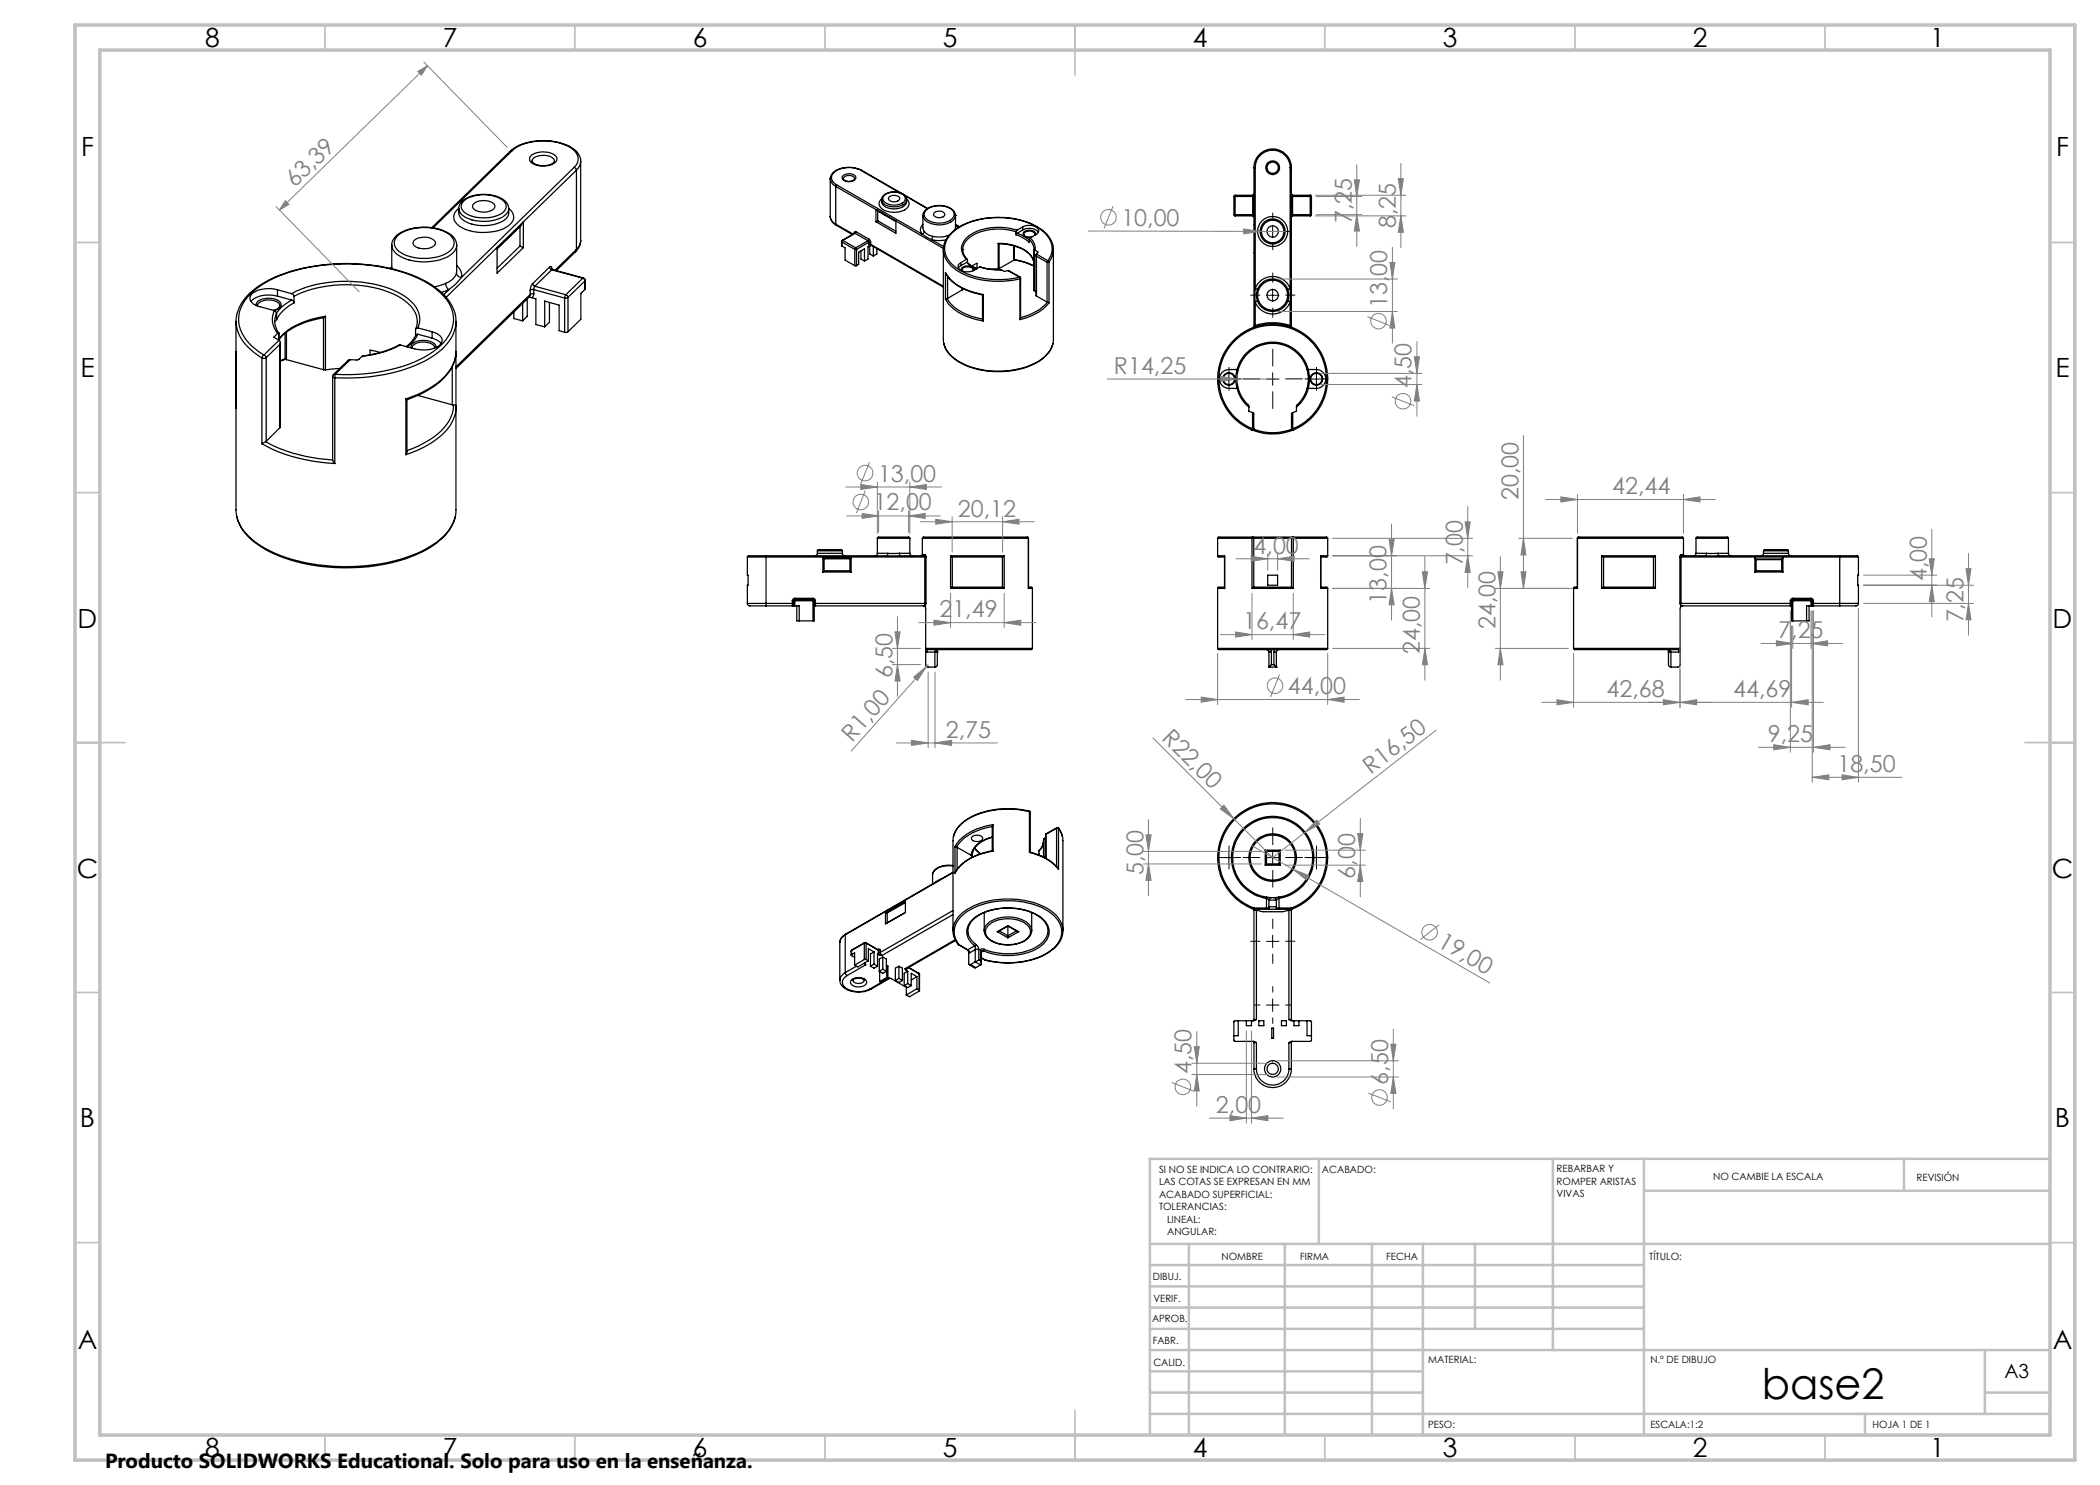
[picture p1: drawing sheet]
<svg xmlns="http://www.w3.org/2000/svg" width="420mm" height="297mm" viewBox="0 0 420 297" stroke-linecap="round" stroke-linejoin="round" font-family="sans-serif">
<defs><g id="words">
<text font-size="8.5" x="352.4" y="279.7">base2</text>
<g font-size="5.3">
<text x="41" y="9.5">8</text>
<text x="88.5" y="9.5">7</text>
<text x="138.5" y="9.5">6</text>
<text x="188.5" y="9.5">5</text>
<text x="238.5" y="9.5">4</text>
<text x="288.5" y="9.5">3</text>
<text x="338.5" y="9.5">2</text>
<text x="386" y="9.5">1</text>
<text x="16.2" y="31.2">F</text>
<text x="411.2" y="31.2">F</text>
<text x="16.1" y="75.5">E</text>
<text x="411.1" y="75.5">E</text>
<text x="15.5" y="125.5">D</text>
<text x="410.5" y="125.5">D</text>
<text x="15.4" y="175.5">C</text>
<text x="410.4" y="175.5">C</text>
<text x="16" y="225.5">B</text>
<text x="411" y="225.5">B</text>
<text x="15.5" y="269.7">A</text>
<text x="410.5" y="269.7">A</text>
<text x="41" y="291.5">8</text>
<text x="88.5" y="291.5">7</text>
<text x="138.5" y="291.5">6</text>
<text x="188.5" y="291.5">5</text>
<text x="238.5" y="291.5">4</text>
<text x="288.5" y="291.5">3</text>
<text x="338.5" y="291.5">2</text>
<text x="386" y="291.5">1</text>
</g>
<g font-size="4.7" fill="#808080">
<text x="58.9" y="37.6" transform="rotate(-44 58.9 37.6)">63,39</text>
<text x="224.3" y="45.2">10,00</text>
<text x="270.4" y="44.7" transform="rotate(-90 270.4 44.7)">7,25</text>
<text x="279.2" y="45.6" transform="rotate(-90 279.2 45.6)">8,25</text>
<text x="277.4" y="61.6" transform="rotate(-90 277.4 61.6)">13,00</text>
<text x="222.8" y="74.8">R14,25</text>
<text x="282.3" y="77.7" transform="rotate(-90 282.3 77.7)">4,50</text>
<text x="175.6" y="96.3">13,00</text>
<text x="303.7" y="100" transform="rotate(-90 303.7 100)">20,00</text>
<text x="322.5" y="98.9">42,44</text>
<text x="174.7" y="102.1">12,00</text>
<text x="191.6" y="103.3">20,12</text>
<text x="250.7" y="110.7">4,00</text>
<text x="292.5" y="113.1" transform="rotate(-90 292.5 113.1)">7,00</text>
<text x="385.4" y="116.2" transform="rotate(-90 385.4 116.2)">4,00</text>
<text x="187.9" y="123.5">21,49</text>
<text x="248.6" y="125.9">16,47</text>
<text x="277.3" y="120.7" transform="rotate(-90 277.3 120.7)">13,00</text>
<text x="299.1" y="125.8" transform="rotate(-90 299.1 125.8)">24,00</text>
<text x="392.7" y="124.5" transform="rotate(-90 392.7 124.5)">7,25</text>
<text x="284" y="130.9" transform="rotate(-90 284 130.9)">24,00</text>
<text x="355.7" y="127.6">7,25</text>
<text x="178.5" y="135.7" transform="rotate(-90 178.5 135.7)">6,50</text>
<text x="257.6" y="138.8">44,00</text>
<text x="321.3" y="139.4">42,68</text>
<text x="346.7" y="139.4">44,69</text>
<text x="170.4" y="148.6" transform="rotate(-48 170.4 148.6)">R1,00</text>
<text x="189.2" y="147.6">2,75</text>
<text x="232.2" y="147.7" transform="rotate(45 232.2 147.7)">R22,00</text>
<text x="353.6" y="148.4">9,25</text>
<text x="274.2" y="154.9" transform="rotate(-38 274.2 154.9)">R16,50</text>
<text x="367.5" y="154.4">18,50</text>
<text x="228.7" y="175" transform="rotate(-90 228.7 175)">5,00</text>
<text x="271.1" y="175.7" transform="rotate(-90 271.1 175.7)">6,00</text>
<text x="287.3" y="189.2" transform="rotate(30 287.3 189.2)">19,00</text>
<text x="238.3" y="214.8" transform="rotate(-90 238.3 214.8)">4,50</text>
<text x="277.6" y="216.9" transform="rotate(-90 277.6 216.9)">6,50</text>
<text x="243.2" y="222.6">2,00</text>
</g>
<text font-size="4.1" x="21" y="293.7">Producto SOLIDWORKS Educational. Solo para uso en la enseñanza.</text>
<text font-size="3.9" x="400.9" y="275.5">A3</text>
<g font-size="2">
<text x="231.8" y="234.6">SI NO SE INDICA LO CONTRARIO:</text>
<text x="231.8" y="237.1">LAS COTAS SE EXPRESAN EN MM</text>
<text x="231.8" y="239.6">ACABADO SUPERFICIAL:</text>
<text x="264.4" y="234.6">ACABADO:</text>
<text x="311.3" y="234.5">REBARBAR Y</text>
<text x="311.3" y="237">ROMPER ARISTAS</text>
<text x="311.3" y="239.5">VIVAS</text>
<text x="342.6" y="236">NO CAMBIE LA ESCALA</text>
<text x="383.3" y="236.2">REVISIÓN</text>
<text x="231.8" y="242.1">TOLERANCIAS:</text>
<text x="233.4" y="244.6">LINEAL:</text>
<text x="233.4" y="247.1">ANGULAR:</text>
<text x="244.3" y="252">NOMBRE</text>
<text x="260" y="251.9">FIRMA</text>
<text x="277.2" y="251.9">FECHA</text>
<text x="329.9" y="251.9">TÍTULO:</text>
<text x="230.6" y="256.1">DIBUJ.</text>
<text x="230.7" y="260.3">VERIF.</text>
<text x="230.4" y="264.4">APROB.</text>
<text x="230.5" y="268.8">FABR.</text>
<text x="230.7" y="273.1">CALID.</text>
<text x="285.6" y="272.5">MATERIAL:</text>
<text x="330.1" y="272.5">N.º DE DIBUJO</text>
<text x="285.6" y="285.5">PESO:</text>
<text x="330.1" y="285.6">ESCALA:1:2</text>
<text x="374.5" y="285.6">HOJA 1 DE 1</text>
</g>
</g></defs>
<g fill="none" stroke="#000" stroke-width=".25">
<path d="M102.1 30.2a11 11 0 0 1 9-1.8 6 6 0 0 1 4.9 3.1l.1 .9a2.69 2.69 0 0 1-.8 1.6M102.1 30.2l-15.7 15.3M102.4 30.1a9.9 9.9 0 0 1 7.6-1.8 7.7 7.7 0 0 1 5.3 2.3 2.08 2.08 0 0 1-.5 2.9M102.4 30.1l-.3 .1M102.4 30.1l-15.8 15.5M106.3 31a4.4 4.4 0 0 1 4.7 .1 .94 .94 0 0 1 .4 1 .94 .94 0 0 1-.8 .7 4.3 4.3 0 0 1-4.6-.5 .93 .93 0 0 1 .3-1.3zM106.7 31.6a3.5 3.5 0 0 1 4 .2l.2 .4a2.74 2.74 0 0 1-2.8 .9 2.1 2.1 0 0 1-1.7-.9zM114.8 33.5l.4 .3 .1 .2M114.8 33.5l-22.5 22M115.3 34l-10.6 10.4M115.3 34v15.9M116.1 32.2v15.9"/>
<path d="M166.1 35.7l.2 .7 .8 .9M167.1 37.3l8.1 4.6M167.1 37.3v7.5M167.3 37l-.2 .3M167.3 37l17.1 9.8M168.7 35.1a1.8 1.8 0 0 1 2.5 .3 1.48 1.48 0 0 1-2.3 .8 .61 .61 0 0 1-.4-.5 .61 .61 0 0 1 .2-.6zM168.8 35.5a1.33 1.33 0 0 1 2.1 .3 1.41 1.41 0 0 1-2.2-.1zM172.3 34.1a5.2 5.2 0 0 0-5.6 .5 1.44 1.44 0 0 0 .6 2.4M172.3 34.1h.1M172.3 34.1l7.7 4.5M172.4 34.1a5.3 5.3 0 0 0-5.9 .5l-.4 1v7.7M172.4 34.1l13.1 7.6"/>
<path d="M176.3 39.8a1.33 1.33 0 0 0-.4 1.3 1.33 1.33 0 0 0 1 1 4.4 4.4 0 0 0 4.7-.7 1.11 1.11 0 0 0-.3-1.6M176.3 39.9a2.07 2.07 0 0 0 2.4 1.5 2.26 2.26 0 0 0 2.6-1.5M176.6 39.2a3.3 3.3 0 0 1 4.6 .2 1.47 1.47 0 0 1-1.1 2.2 3.1 3.1 0 0 1-3.7-1l-.1-.9zM176.8 39.1a3 3 0 0 1 4.2 .3 1.14 1.14 0 0 1-1.1 1.4 2.77 2.77 0 0 1-3.3-.8v-.4zM177.8 39.4a1.43 1.43 0 0 1 2.2 .3 1.3 1.3 0 0 1-2.3 0zM181 39.1l4.5 2.6M246.8 39.3h.2M246.8 39.3v3.6M247 39v.3M247 39l-.2 .3M247 39h3.5M247 39.3h3.5"/>
<path d="M247 39.3v3.6M250.5 39v.3M250.5 39.3h.3M250.5 39.3v3.6M250.8 33.5h.2M250.8 33.5a3.7 3.7 0 0 1 3.7-3.7 3.7 3.7 0 0 1 3.8 3.7M250.8 38.8l-.3 .2M250.8 33.5v31.8M251 33.5a3.5 3.5 0 0 1 3.5-3.5 3.5 3.5 0 0 1 3.5 3.5M251 33.5v24.2M258 33.5h.3M258 33.5v24.2"/>
<path d="M258.3 39.3h.2M258.3 38.8l.2 .2M258.3 33.5v31.8M258.5 39v.3M258.5 39.3v3.6M258.5 39h3.5M258.5 39.3h3.5M262 39.3h.3M262 39v.3M262 39l.3 .3M262 39.3v3.6M262.3 39.3v3.6"/>
<path d="M55.5 58a6 6 0 0 0-5.1 .7 1.33 1.33 0 0 0 .6 2.3l3.9 1.1M55.5 59.2a5.6 5.6 0 0 0-5.3 1.1M55.5 58l2.8 .7M55.5 59.2l2.8 .8M55.5 58v1.2M58.3 58.7a25.2 25.2 0 0 1 16.2-1.9 14.8 14.8 0 0 1 8.3 4.1 4.4 4.4 0 0 1 .8 4.7M58.3 58.7l.4 .3 .1 .3M58.8 59.3a24.4 24.4 0 0 1 20.8-.1 6.5 6.5 0 0 1 3.9 4.9l-.4 1.7M58.8 59.3v1.3M78.4 49v4.8M78.4 53.4l-.4 .3M78.4 53.5l-.3 .2"/>
<path d="M79.6 47.1a9.5 9.5 0 0 1 10.4-.1 2.06 2.06 0 0 1-.6 3.6 10 10 0 0 1-9.5-.3 1.98 1.98 0 0 1-.3-3.2zM82.9 48a3.2 3.2 0 0 1 4.2 .4 1.6 1.6 0 0 1-2 1.3 2.37 2.37 0 0 1-2.5-1zM89.1 56.7a1.71 1.71 0 0 0 .7 1.2M89.1 56.7l-2.2 .7M89.8 57.9l-1.5 .6M89.8 57.9l-1 1M91.3 54.6a3 3 0 0 1-2.2 2.1M91.3 54.6a1.04 1.04 0 0 0 1 .9M91.3 49a3.1 3.1 0 0 0-2.2-2.7 10.4 10.4 0 0 0-9.6 .7l-.4 .3a2.18 2.18 0 0 0-.7 1.8M91.3 49a3.1 3.1 0 0 1-2.3 2.6 10.8 10.8 0 0 1-9.5-.7l-.4-.3a2.25 2.25 0 0 1-.7-1.5M91.3 53.1l.3 .2a2.35 2.35 0 0 1 .7 2.2M91.3 49v5.6"/>
<path d="M91.8 41.7a2.73 2.73 0 0 1 2.2-2.4 7.6 7.6 0 0 1 7.1 1 1.91 1.91 0 0 1 .6 1.4M91.8 41.7a1.97 1.97 0 0 0 0 3.5 9.8 9.8 0 0 0 10-.1 1.96 1.96 0 0 0-.1-3.4M91.8 41.7a2.54 2.54 0 0 0 2 3 8.3 8.3 0 0 0 7.2-.8 2.1 2.1 0 0 0 .7-2.2M91.8 41.7a2.43 2.43 0 0 0 2 2.1 8 8 0 0 0 7.2-.8 1.65 1.65 0 0 0 .7-1.3M92.3 55.5l-1.2 1.4-1.3 1M92.8 40.2a6.9 6.9 0 0 1 7.8-.1 1.46 1.46 0 0 1-.2 2.5 7.4 7.4 0 0 1-7.6-.2 1.38 1.38 0 0 1 0-2.2zM94.8 40.7a3.4 3.4 0 0 1 4 .1 .98 .98 0 0 1-.9 1.5 3.3 3.3 0 0 1-3.3-.7 .69 .69 0 0 1 .2-.9zM99.4 49.5l-10.2 10M99.4 49.5v5.1l5.3-5.1M104 49.2l.7 .3M104 45.3v3.9M104 45.3l-4.6 4.5"/>
<path d="M104 49.2l-4.6 4.5M104.2 45l-.2 .3M104.2 45l-4.8 4.7M104.7 44.4l-.5 .6M104.7 44.4l-5.3 5.1M104.7 44.4v5.1M105.4 59.8v3.4l-.9 1M105.8 59.5h.6M106 58.9l-.1 .5-14.7 14.3M106 58v.9M106 58.9l-14.8 14.5M106.4 59.5l.8 .3v5.1l1.7 .5"/>
<path d="M106.5 56.7l-.3 .6-.2 .7M106.5 56.7l.1 .3 .4 .3M106.8 58.8l-.4 .7M106.8 57.9l-.8 .1M106.8 58.8l-.8 .1M106.8 57.9l6.1 1.7M106.8 57.9v.9M107 57.3l-.2 .6M107 57.3l6.2 1.6M109.9 53.4l.3-.1 .2 .5M109.9 53.4l.1 .4 .3 .2M109.9 53.4l-3.4 3.3"/>
<path d="M110.3 53.8l.2 .1M110.3 54l-3.3 3.3M110.3 54l6.3 1.6M110.5 53.9l-.2 .1M110.5 53.9l6.2 1.7M112.9 59.6v6.9M113.2 58.9l-.3 .7M113.2 58.9l.3 .3 .1 .3M113.6 59.5l-.7 .1M113.6 59.5v6.9M115.1 50.4l-3.8 3.7M115.3 49.9l-.2 .5"/>
<path d="M115.3 49.9l-4.3 4.1M116.1 48.1v.2a2.97 2.97 0 0 1-1 2.1M116.1 48.1v.1a2.69 2.69 0 0 1-.8 1.7M116.6 55.6l.2 .2 .2 .4M116.6 55.6l-3.4 3.3M116.7 55.6l.2 .2 .2 .3M116.7 55.6h-.1M117 57.9l-.8 .8v5.1l-2.6 2.6M117 56.2l-3.4 3.3M117 56.2v1.7M117.1 56.1l-.1 1.8M117.1 56.1l-.1 .1"/>
<path d="M166.1 43.3a2.13 2.13 0 0 0 1.2 1.7M166.1 43.3l.2 .7 .8 .8M167.1 44.8l.2 .2M167.1 44.8l3.5 2M167.3 45l3.2 1.9M168.3 48.3l.1 .9M168.3 48.3l.1 .1M168.4 48.4l2.6 1.5M168.4 49.2l.6 .4v2.4l2 1.1M168.4 48.4v.8M168.5 48.1l-.2 .2M168.5 48.1h.1"/>
<path d="M168.6 48.1l-.2 .3M168.6 48.1l2.5 1.5M170.9 46.6h.1M170.9 46.6v.1M170.9 46.6l.1 .1M170.9 46.6l-2.4 1.5M171 49.9h.3M171 53.1h.3M171 49.9v3.2M171 46.7l2.6 1.5M171 46.7l-2.4 1.4M171.1 49.6l.2 .3"/>
<path d="M171.1 49.6l-.1 .3M171.2 46.4a.21 .21 0 0 0-.3-.1 .21 .21 0 0 0 0 .3M171.2 46.4l-.2 .3M171.2 46.4l2.6 1.4M171.3 49.9v3.2M172.2 50.2v1.6l.7 .4M172.9 52.2v-2.4l-1.2 .6v2.5l-.4 .2M173.6 48.2l.2 .2M173.6 48.2l-2.5 1.4M173.8 47.8l.3 .6M173.8 48.9l.1 .3M173.8 47.8l-.2 .4"/>
<path d="M173.8 48.4h.3M173.8 48.9h.3M173.8 48.4l-2.5 1.5M173.8 48.4v.5M173.9 49.2l-.3 .2v2.4l-.7 .4M174 49.2v1.6l.7 .4M174.1 48.9l.1 .2 14.5 8.3M174.1 48.4v.5M174.1 48.9l14.6 8.4M174.2 49.1l-.3 .1M174.7 49.3v1.9M175.2 41.9l.2 .1"/>
<path d="M175.2 41.9l13.5 7.8M175.2 41.9v2.4M175.4 42l.1 .2M175.4 42l3.8 2.2v2.5l-4-2.4M175.4 49.7v1.1l-.7 .4M175.5 44.2l-.3 .1M175.5 42.2l3.7 2.1M175.5 44.2l3.7 2M175.5 42.2v2M184.4 46.8l1.9 1.1M184.6 43.1v2.5l.3 .7M184.6 44.9a1.38 1.38 0 0 0-.2 1.9"/>
<path d="M184.9 46.3l.6 .5 1 .5M184.9 46.3l-.2 .3-.3 .2M185.2 42.1a4.3 4.3 0 0 1 5.3 0 1.33 1.33 0 0 1-.8 2.1 4.1 4.1 0 0 1-4.6-.7l-.3-.6zM186.3 47.9l1.3 .2 1.6-.1M186.3 47.9l2.4 1.4M186.5 47.3l-.2 .6M186.8 42.6a1.27 1.27 0 0 1 2.1 .4 1.4 1.4 0 0 1-2.2 0zM188.7 49.9v18.1l.1 .7M188.8 49.1a4.3 4.3 0 0 0 1.9 4.4 15.9 15.9 0 0 0 13.3 2.3M189.1 54.5a7.7 7.7 0 0 0 5 3.8l1.8 .6h.8M189.1 59.8a9.2 9.2 0 0 0 6.2 4.1l1.4 .3M189.1 54.5a9.6 9.6 0 0 0 6.9 4.3l.7 .1"/>
<path d="M189.1 54.5v5.3M189.4 59.7a10 10 0 0 0 7.1 4.1M189.4 59.7l-.3 .1M189.5 59.7h-.1M189.5 55.2v4.5M189.9 47a5.5 5.5 0 0 1-3.4 .3M191.1 43.1a2.36 2.36 0 0 0-2.4-1.9 3.9 3.9 0 0 0-4 1.4 1.75 1.75 0 0 0 1.5 2.1 4.1 4.1 0 0 0 4.8-1.2l.1-.4M191.1 43.1h.1M191.1 43.1l-.1 2.9M191.1 45.1h.2M191.1 44.9l.8 .5M191.1 44.9l.2 .2"/>
<path d="M191.3 45.1l.2 .5M191.3 45.1l.5 .3M192.2 52.5a.87 .87 0 0 0-.6 .9 .87 .87 0 0 0 .8 .8 3.1 3.1 0 0 0 2.4-.2l1.2-.6M192.2 53.1l-.5 .5M192.2 52.5v.6M192.3 54.1a.87 .87 0 0 1 1.2-.9 .86 .86 0 0 1 1.2 .9M192.4 54a1.33 1.33 0 0 1 2-.4l.2 .3v.2M192.4 54v.1M192.4 54h.1M192.5 58l-3 1.7M192.5 57.7v.3M192.5 49.9a3 3 0 0 0 1 2"/>
<path d="M192.5 49.9h.1M193.3 52.5h.2M193.3 51.9l.2 .1v.5M193.3 52.5l.8 .7 1.2 .6M193.3 51.9l-1.1 .6M193.3 52.5l-1.1 .6M193.4 52.5l.8 .6 1.2 .6v-1l-1 .5M196 53.4h.1a14 14 0 0 0 4.2 .6M196 53.4a12.9 12.9 0 0 0 4.3 .6M196.5 58.9v5l.2 .3M196.7 58.9v5.3M199.6 53.8l-1.3 .1"/>
<path d="M199.6 48.7l.2 .1M199.6 48.7a8.5 8.5 0 0 1 6.6 2.4l.4 .7 .2 .8M199.6 48.7v5.1M199.8 48.8a8.6 8.6 0 0 1 6.4 2.4l.4 .5 .2 1M199.8 53.7l-.2 .1M199.8 48.8v4.9M200.3 54l.6 .3 .7-.2M201.6 54.1l2.4 1.3M201.6 54.1l2.3 1.3M202.8 52l-3 1.7M202.8 49.2v2.8M202.8 51.9l1.8 .4 2.2 .9"/>
<path d="M202.8 52h.1M202.8 52l2.1 .5 1.9 .7M203.2 47a6.3 6.3 0 0 1 2.6 1.5v-.6M203.2 46.4a10.7 10.7 0 0 0-9.3 1.1 3.2 3.2 0 0 0-1.4 2.4M203.2 46.4v.6M203.4 46a11.1 11.1 0 0 0-9.9 1.4 2.79 2.79 0 0 0-.2 4.5M203.4 46l-.2 .4M203.4 46.7l-.2 .3M203.4 46.7l1.1 .4 1.3 .9M203.9 55.4l.1 .4M203.9 55.4h.1M204 55.8v8.1"/>
<path d="M204 55.4l.1 .2M204.1 55.6v8.1l-.1 .2M204.1 55.6l-.1 .2M204.5 45.4a2.4 2.4 0 0 1 3.2 .6v.3l-.3 .5-1.3 .8M204.5 46a2.43 2.43 0 0 1 3.1 .5M204.5 45.4l-1.1 .6M204.5 46l-1.1 .7M204.5 45.4v.6M205.8 47.9a2.9 2.9 0 0 1 1 2l.1 8.2M206.1 47.6a3 3 0 0 1 .9 2.5M206.1 47.6l-.3 .3M206.9 50l.1 .1"/>
<path d="M206.9 58.1l.3 .2M206.9 50v8.1M206.9 50l-.1 .1M206.9 47.1a.52 .52 0 0 0-.5-.8 1.09 1.09 0 0 0-1.6 .7 1.51 1.51 0 0 0 1.6 .4M207 47a.75 .75 0 0 0-.9-.9 1.01 1.01 0 0 0-1.5 .8 1.41 1.41 0 0 0 1.7 .5M207 50.1l.5 .2M207.2 51l.1 8.2M207.3 50.8v.5M207.3 50.8l2.3 1.3M207.3 59.2l2.1 1.2M207.3 51.3l2.1 1.2M207.3 51.3v7.9"/>
<path d="M207.5 50.3l.1 .1-.3 .4M207.5 50.3v.2M209.4 52.5v7.9M209.6 52.1a4.1 4.1 0 0 0-1-5.8 15 15 0 0 0-11.7-2.6 10.5 10.5 0 0 0-7.4 4 4.1 4.1 0 0 0 1.3 5.5 15.4 15.4 0 0 0 11.8 2.5l1.3-.3M209.6 52.1l.2 .3M209.6 52.1l-.2 .4M209.8 52.4l-.4 .1M209.8 52.4v8.2M210.6 49.1a6.1 6.1 0 0 0-3.7-4 16.9 16.9 0 0 0-15.6 .6 5.8 5.8 0 0 0-2.5 3.4M210.6 49.1a4.1 4.1 0 0 1-.8 3.3M210.7 49.9v18a5.6 5.6 0 0 1-3.5 4.6 17.3 17.3 0 0 1-15.8-.4 5.8 5.8 0 0 1-2.6-3.4M246.8 42.9h.2"/>
<path d="M246.8 42.9l.2 .3M247 42.9v.3M247 42.9h3.5M247 43.2h3.5M250.5 42.9h.3M250.5 42.9v.3M250.5 43.2l.3 .2M251 57.7v2.7M251 57.7l.5 .2M251 57.7a3.7 3.7 0 0 1 3.5-2.4 3.7 3.7 0 0 1 3.5 2.4M258 57.7l-.4 .2M258 57.7l.1 1.4-.1 1.3"/>
<path d="M258.3 42.9h.2M258.5 42.9v.3M258.5 43.2l-.2 .2M258.5 42.9h3.5M258.5 43.2h3.5M262 42.9h.3M262 42.9v.3M262.3 42.9l-.3 .3M47.2 64.3v37.7a7.6 7.6 0 0 0 3.1 5.8 25.8 25.8 0 0 0 13.2 5.2 38.5 38.5 0 0 0 21-2.8 13 13 0 0 0 6.2-5.7l.4-1.4 .1-.7v-21M47.3 63.1a6.9 6.9 0 0 0 2.7 6.7l2.4 1.8M51.3 61.1a1.29 1.29 0 0 1 1.2-1.3 3.6 3.6 0 0 1 3.6 .8 1.01 1.01 0 0 1-.8 1.3l-.5 .2M51.5 61.1v-.1a2.69 2.69 0 0 1 3.1-.9l.7 .2a.79 .79 0 0 1 .7 .8 .79 .79 0 0 1-.6 .8l-.7 .2"/>
<path d="M51.5 61.1v.1M52.4 71.6v17.2M52.8 71a10 10 0 0 1-5-5.9 7.2 7.2 0 0 1 3-7 26.9 26.9 0 0 1 14.7-5.2 35.5 35.5 0 0 1 19.3 3.4 10.3 10.3 0 0 1 5.8 6.5 7.1 7.1 0 0 1-3.1 6.9 26 26 0 0 1-13.5 4.9l-2.7 .3h-4.3M52.8 71l-.2 .2-.2 .4M52.8 71l.4 .3v.2M53.2 71.5l-.2 .2-.6-.1M53.2 71.5v16.8M54.9 62.1a4.2 4.2 0 0 0 .6 4.6M54.9 62.1l.4 .6M55 64.2l.2 1.4 .6 1M55 64.2v.1M55.3 62.7l-.3 1.5"/>
<path d="M55.5 66.7l-.7 .7 1 .6M55.7 66.6l-.2 .1M55.7 66.6h.1M55.7 66.6l.1 1.4M55.8 68l.3 .4-.1 .5M55.8 68l-3 3M56 68.9l-2.8 2.6M56 68.9v16.6M56.1 68.5l-.1 17M57 71.8l-.9 .3M57 71.8l.1 .1M57 66.7v5.1"/>
<path d="M57.1 71.9h.2M57.1 71.9l-1 .3M57.3 71.9l7.4 2M57.3 66.5v5.4M58.3 60l.3 .2 .2 .4M58.3 60l-1.7 1.2-1.4 1.5M58.8 60.6a7.7 7.7 0 0 0-3.5 3.4v-1.3M64.7 63.5a16.1 16.1 0 0 0-8.6 4l-.3 .4M64.7 73.9l.4 .1M64.7 63.5v10.4M65.1 63.2l-.4 .3M65.1 63.2a15.8 15.8 0 0 0-8.8 3.9l-.5 .7"/>
<path d="M65.1 63.2v10.8M66.5 75.3v16.8l.5 .6M66.5 75.3l.5 .3M66.7 74.9l-.2 .4M67 75.6v17.1M67 74.9v.7M67 74.9h-.3M67.9 73.7l-2.8 .3M70.1 71.9l-.4 .1-3 2.9M70.1 71.9l-3.1 3M72.4 71.3l-.8 .7-1.5-.1M76.1 70.5l-2.1-.5v.9"/>
<path d="M80.1 69h-.1a23.6 23.6 0 0 1-7.6 2.3M80.1 69a20.1 20.1 0 0 1-7.7 2.3M81.2 79.8l.2 .1M81.2 79.8v11.1M81.4 79.9v10.6l-.2 .4M83.6 66.8l-.5 .2-.7 1.3-1.2 1M83.6 65.6l-.5 .2v1.3M83.6 66.8l-.6 1-1.5 1.6M83.6 65.6l2.8 .8M83.6 79.1l6.9 1.9M83.6 66.8l2.8 .8M86.4 66.4l1 .3a1.41 1.41 0 0 1 1 1.4 1.41 1.41 0 0 1-1.1 1.4 6.6 6.6 0 0 1-4.4 .3l-2.8-.8"/>
<path d="M86.4 67.6l1.3 .6 .5 .5M86.4 66.4v1.2M86.9 69.6a1.4 1.4 0 0 0-1.4-1.1 2.79 2.79 0 0 0-3.1 .9v.2M87.2 69.5a1.93 1.93 0 0 0-2.3-1.4 2.5 2.5 0 0 0-2.7 1.1v.4M90.5 73.3v7.7M91.1 63a10 10 0 0 0-4.9-6.1 32.4 32.4 0 0 0-16.4-4.2 34.6 34.6 0 0 0-16.7 3.7 10.6 10.6 0 0 0-5.8 6.6M91.1 63a7.1 7.1 0 0 1-2.6 6.8 25 25 0 0 1-13 5.3l-4.2 .5h-4.3M91.2 70.9a9.8 9.8 0 0 1-5.6 7.1l-1.9 1-2.3 .9M91.2 64.3v6a8.1 8.1 0 0 1-3.7 6.3l-2.8 1.7-3.5 1.5M91.2 70.6v10.5M102.8 62.4v1.3l1.7 .5M104.5 60.7v3.5"/>
<path d="M108.9 65.4v-5.2l2.9 .8v5.1l1.1 .4M109.9 60.5v3.9l-1 1M113.6 66.4l-.7 .1M188.8 68.7a7 7 0 0 0 4.6 4.5 17.1 17.1 0 0 0 14.6-1.1 5.7 5.7 0 0 0 2.6-3.3M209.4 60.4h.1M209.5 60.4l.3 .2M209.5 60.4a9.7 9.7 0 0 1-5.4 3.1M209.8 60.6a9.7 9.7 0 0 1-5.8 3.3M247.4 77.7h.2M247.4 77.7a7.2 7.2 0 0 0 2.4 3.7M247.4 73.9h.2M247.4 73.9a7.4 7.4 0 0 1 7.1-5.5 7.4 7.4 0 0 1 7.2 5.5"/>
<path d="M247.4 73.9h-1.6a1.89 1.89 0 0 0-1.9 1.9 1.89 1.89 0 0 0 1.9 1.9h1.6M247.4 73.9a7.3 7.3 0 0 0 0 3.8M247.6 77.7a8.8 8.8 0 0 0 2.2 3.5v.2M247.6 73.9a7.1 7.1 0 0 1 6.9-5.2 7.1 7.1 0 0 1 6.9 5.2M247.6 73.9a7.3 7.3 0 0 0 0 3.8M250.8 65.3l-.2 .2M251 60.4a3.7 3.7 0 0 0 3.5 2.4 3.7 3.7 0 0 0 3.5-2.4M251 65.1l-.2 .2M251 65.1l.1 .2M251 65.1a11 11 0 0 1 7 0M251 60.4v4.7M251.5 60.2l-.5 .2"/>
<path d="M257.6 60.2l.4 .2M258 65.1v.2M258 65.1l.3 .2M258 60.4v4.7M258.3 65.3l.1 .2M261.4 77.7a8.8 8.8 0 0 1-2.1 3.5v.2M261.4 77.7h.3M261.4 73.9h.3M261.4 73.9a7.3 7.3 0 0 1 0 3.8M261.7 77.7a7.2 7.2 0 0 1-2.4 3.7M261.7 73.9h1.6a1.89 1.89 0 0 1 1.8 1.9 1.89 1.89 0 0 1-1.8 1.9h-1.6M261.7 73.9a7.3 7.3 0 0 1 0 3.8"/>
<path d="M52.4 88.8a32.2 32.2 0 0 0 14.6 3.9M53.1 88.3a30.7 30.7 0 0 0 13.4 3.7M53.1 88.3l-.7 .5M53.2 88.3h-.1M56 85.5l-2.8 2.8M90.5 81h.2M90.7 81l.5 .1M90.7 81a8.1 8.1 0 0 1-4.1 6.5l-2.9 1.7-2.3 .9M91.2 81.1a7.9 7.9 0 0 1-3.7 6.6l-2.8 1.8-3.5 1.4M249.8 81.4v.8l.7 .3M250.4 86a11 11 0 0 1-4.6-16.9 11 11 0 0 1 17.5 0 11 11 0 0 1-4.6 16.9M250.4 86a11.3 11.3 0 0 0 8.3 0"/>
<path d="M250.5 85.8a10.7 10.7 0 0 1-4.5-16.5 10.7 10.7 0 0 1 17.1 0 10.7 10.7 0 0 1-4.5 16.5M250.5 85.8l-.1 .2M250.5 82.5l.3 .2v3.1M250.5 85.8h.3M250.5 82.5v3.3M250.8 85.8l-.2 .2h-.2M250.8 85.9a11 11 0 0 0 7.5 0M258.3 85.8h.3M258.3 85.8l.1 .2h.3M258.6 85.8l.1 .2M258.6 82.5l-.3 .3v3M258.6 82.5v3.3"/>
<path d="M259.3 81.4v.8l-.7 .3M47.3 103.3a9.8 9.8 0 0 0 4.8 6 33.1 33.1 0 0 0 19 4.2 30.5 30.5 0 0 0 15.9-4.6 9.7 9.7 0 0 0 4.1-5.6M149.5 111.4v3.6h.1l-.1 5.7M149.5 111.4h3.7M153.2 111.2h-3.5l-.2 .2M153.2 111.2v.2M153.2 111.4v9.3M153.2 111.4h31.8M153.2 111.2h24.2M159 119.9l-.3 .3M159 119.9v.3M159 119.7l-.4 .1-.1 .4"/>
<path d="M159 119.7v.2M159 119.9h3.6M159 119.7h3.6M162.6 119.9v.3M162.6 119.9l.2 .3M162.6 119.7v.2M162.6 119.7l.3 .1 .2 .4M163.5 110.7l-.2 .3-.3 .2M163.5 110.2l.1-.3h4.7l.2 .3M163.5 110.7h5M163.5 110.2h5M163.5 110.2v.5"/>
<path d="M164.6 114.4h5.6M164.6 111.6v-.2v3M164.6 111.6l.2 .2M164.6 111.6h5.5M164.8 114.2l-.2 .2M164.8 114.2h5.2M164.8 111.8v2.4M164.8 111.8h5.2M168.5 110.7l.1 .2 .4 .3M168.5 110.2v.5M170 114.2l.2 .2M170 111.8v2.4"/>
<path d="M170.1 111.6l.1-.2v3M170.1 111.6l-.1 .2M175.5 110.7l-.1 .2-.4 .3M175.5 107.7l.2-.3h6.1l.2 .3M175.5 110.7h2.1M175.5 107.7h6.5M175.5 107.7v3M177.4 111.2h2.7M177.6 110.7h2.3M177.6 110.7l-.2 .5M179.9 110.7l.2 .5M179.9 110.7h2.1"/>
<path d="M180.1 111.2h4.7M182 110.7l.1 .3 .4 .2M182 107.7v3M184.5 110.9l-.3 .3M184.5 110.9h.5M184.5 107.7h21.2M184.5 107.7v3.2M184.8 111.2l.2 .2M185 111.4h.2M185 111.4v9.3M185 110.9l.2 .5M185 110.9l-.2 .3"/>
<path d="M185.2 111.4v9.3M190.1 117.7h10.7M190.1 111.2h10.7M190.1 111.2l.3 .2M190.1 111.2v6.5M190.4 117.4h10.1M190.4 117.4l-.3 .3M190.4 111.4h10.1M190.5 111.4v6M200.5 111.4v6M200.5 117.4l.3 .3M200.8 111.2l-.3 .2"/>
<path d="M200.8 111.2v6.5M205.5 107.4h-20.8l-.2 .3M205.5 107.4l.2 .3M205.7 117.7h.8M205.7 107.7v10M205.7 107.7h.1M205.7 117.4h.6l.2 .3M206.5 117.7v12M243.5 111.2l.2 .2h1.2M243.5 107.7h6.9M243.5 117.7h1.4M243.5 111.2h1.4"/>
<path d="M243.5 107.7v3.5M243.5 117.7v12M244.9 117.4h-1.2l-.2 .3M244.9 111.2v6.5M250.4 117.7h8.3M250.4 107.7h.4M250.4 107.7v10M250.5 107.4h-6.8l-.2 .3M250.5 107.4l.3 .3M250.5 107.4l-.1 .3M250.5 107.4h8.1M250.8 117.4h7.6l.3 .3"/>
<path d="M250.8 117.4l-.4 .3M250.8 107.7h7.5M250.8 107.7v9.7M253.5 115h2v2h-2zM258.3 107.7h.4M258.3 107.7v9.7M258.6 107.4h6.7l.2 .3M258.6 107.4l.1 .3M258.6 107.4l-.3 .3M258.7 107.7h6.8M258.7 107.7v10M264.1 111.2v6.5"/>
<path d="M264.1 117.7h1.4M264.1 111.2h1.4M264.2 117.4h1.2l.1 .3M265.5 111.2l-.1 .2h-1.2M265.5 107.7v3.5M265.5 117.7v12M314.7 117.7h.8M314.7 117.7v12M315.5 107.7l.2-.3h20.8l.2 .3M315.5 117.4h-.6l-.2 .3M315.5 117.6v.1M315.5 107.7h21.2"/>
<path d="M315.5 107.7h.1M315.5 107.7v10M320.3 117.7h10.8M320.3 111.2h10.8M320.3 111.2l.4 .2M320.3 111.2v6.5M320.7 117.4h10.1l.3 .3M320.7 117.4l-.4 .3M320.7 111.4v6M330.7 111.4v6M331.1 111.2l-.3 .2h-10.1M331.1 111.2v6.5"/>
<path d="M336 111.4h.2M336 111.4v9.3M336.2 110.9l-.2 .5M336.2 110.9l.2 .3M336.2 110.9h.5M336.2 111.4h31.7M336.2 111.4v9.3M336.4 111.2l-.2 .2M336.4 111.2h4.7M336.7 110.9l.2 .3M336.7 107.7v3.2M339.2 110.7l-.2 .4-.3 .1"/>
<path d="M339.2 107.7l.2-.3h6.1l.2 .3M339.2 110.7h2.1M339.2 107.7h6.5M339.2 107.7v3M341.1 111.2h2.7M341.3 110.7h2.3M341.3 110.7l-.2 .5M343.6 110.7l.2 .5M343.6 110.7h2.1M343.8 111.2h24.1M345.7 110.7l.1 .3 .4 .2M345.7 107.7v3"/>
<path d="M351 114.4h5.6M351.1 111.8l-.1-.4v3M351.1 111.8l.1 .1M351.1 111.8h5.3M351.2 114.2l-.2 .2M351.2 114.2h5.1M351.2 111.9v2.3M351.2 111.9h5.1M352.7 110.7l-.1 .3-.4 .2M352.7 110.2l.1-.3h4.7l.2 .3M352.7 110.7h5M352.7 110.2h5"/>
<path d="M352.7 110.2v.5M356.3 114.2l.3 .2M356.3 111.9v2.3M356.4 111.8l.2-.4v3M356.4 111.8l-.1 .1M357.7 110.7l.2 .4 .3 .1M357.7 110.2v.5M358.6 119.9v.3M358.6 119.9l-.3 .3M358.6 119.7v.2M358.6 119.7l-.4 .1-.1 .4M358.6 119.9h3.6"/>
<path d="M358.6 119.7h3.6M362.2 119.9l.2 .3M362.2 119.9v.3M362.2 119.7v.2M362.2 119.7l.3 .1 .2 .4M367.9 111.2h3.6l.2 .2M367.9 111.2v.2M367.9 111.4h3.8M367.9 111.4v9.3M371.7 111.4v3.6h-.2l.2 5.7M149.5 120.7l.1 .3a8.6 8.6 0 0 0 3.2 .2h.4M149.5 120.7h3.7"/>
<path d="M153.2 120.7v.5M153.2 121.2h5.3M153.2 120.7h5.3M158.5 120.7v.5M158.5 120.7h.2M158.5 121.2h.2M158.5 120.2h.2M158.5 120.2v.5M158.7 120.2h.3M158.7 121.2h.3M158.7 120.2v1M159 120.2v1"/>
<path d="M159 120.2h3.6M159 121.2h.8v3M159.3 121.2v3h3.3M162.6 120.2h.2M162.6 120.2v4M162.8 120.2v4h-.2M162.8 120.7h.3M162.8 121.2h.3M162.8 120.2h.3M163.1 120.7v.5M163.1 121.2h21.9M163.1 120.2v.5"/>
<path d="M163.1 120.7h21.9M184.6 121.2h.3l.2 .4v8.1M185 120.7h.2M185 120.7v.5M185 121.2h.1M185.1 129.7l.3 .2M185.1 130.4h.3M185.1 129.7v.7M185.1 130.4l.1 2.8 .3 .2h1.5M185.1 129.7h21.4M185.2 120.7l-.2 .5M185.4 129.9v.5"/>
<path d="M185.4 130.4h1.6M187 130.4h.5M187 130.4v3M187.3 129.9l-.3 .5M187.4 130l.1 .4M187.5 130.4h.1M187.5 130.4v2.7l-.2 .2-.3 .1M187.5 129.9v.5M206.5 129.7l-.2 .2h-20.9M243.5 129.7l.2 .2h21.6l.2-.2M243.5 129.7h22M253.3 129.9l.3 .2 .2 .3"/>
<path d="M253.8 130.4h.5M253.8 133.4h.1M253.8 133.4h1.5M253.8 130.4v3M254.1 129.9l.2 .5M254.3 132.9h.5M254.3 132.9l-.5 .5M254.3 130.4v2.5M254.8 130.4h.5M254.8 132.9l.5 .5M254.8 130.4v2.5M255 129.9l-.2 .5"/>
<path d="M255.3 133.4h.1M255.3 130.4v3M255.8 129.9l-.2 .1-.3 .4M314.7 129.7l.2 .2h20.9M314.7 129.7h21.3M333.7 130.4h.1M333.7 130.4v2.5l.1 .3 .4 .2M333.7 129.9v.5M333.7 130.4h.5M333.7 130v.4M333.9 129.9l.3 .5M334.2 130.4h1.6"/>
<path d="M334.2 130.4v3M335.8 129.9v.5M336 120.7l.2 .5M336 120.7h.2M336 129.7l-.2 .2M336 130.4h-.2M336 129.7v.7M336 130.4v2.8l-.4 .2h-1.4M336.2 120.7v.5M336.2 121.2h.1M336.2 121.2h21.9M336.2 120.7h21.9"/>
<path d="M336.5 121.2l-.3 .1-.2 .4v8M358.1 120.7v.5M358.1 120.7h.2M358.1 121.2h.2M358.1 120.2h.2M358.1 120.2v.5M358.3 120.2h.3M358.3 120.2v4h.3M358.6 120.2h3.6M358.6 120.2v4M361.8 121.2v3h-3.2M362.2 120.2h.2"/>
<path d="M362.2 121.2h.2M362.2 121.2h-.9v3M362.2 120.2v1M362.4 120.7h.3M362.4 121.2h.3M362.4 120.2h.3M362.4 120.2v1M362.7 120.7v.5M362.7 121.2h5.2M362.7 120.7h5.2M362.7 120.2v.5M367.9 120.7v.5"/>
<path d="M367.9 120.7h3.8M371.7 120.7l-.2 .3a8.2 8.2 0 0 1-3.2 .2h-.4M186.5 175v1.8M188.2 175.8l-1.3 .8M190.6 173.1a3.9 3.9 0 0 0-4 1.5l-.1 .4M190.6 173.2a3.8 3.8 0 0 0-4 1.4l-.1 .4M190.6 174.4l-21.5 12.4M190.6 174.5l-9.5 5.5M191 169.3l.3 .1M191 169.3v5.3M191.3 169.4l.1 .1M191.4 169.5l2.8 1.6"/>
<path d="M191.4 169.5v4.4M194.2 171.1h.2M194.4 171.1v.3M194.5 171.1h-.1M194.5 171v.4M194.5 167.3a1.32 1.32 0 0 1 2 .4 1.4 1.4 0 0 1-2.2 .1zM194.9 169.6l1.1 1.2M194.9 169.6l1.2 1.1M198.4 170.2a10.5 10.5 0 0 0-7.1 3.9l-.3 .5M198.4 167.5a5.1 5.1 0 0 0-3.9 3.1v.5M198.4 170.2h.2M198.4 165.3a10 10 0 0 0-7.1 4.1"/>
<path d="M198.4 167.4a5.5 5.5 0 0 0-4.1 3.3l-.1 .4M198.6 170.2a10.5 10.5 0 0 0-7.4 4l-.2 .4M198.6 164.9a10.7 10.7 0 0 0-7.4 4l-.2 .4M198.6 164.9l-.2 .3v5M198.6 164.9v5.3M205.8 162.2a16.4 16.4 0 0 0-12.9 2 5.3 5.3 0 0 0-2.2 3.2M205.8 162.2l.3 .3M205.8 162.2l.1 .1M205.9 170.5a8.9 8.9 0 0 1 5.8 3.4M205.9 170.5a10.1 10.1 0 0 1 5.8 3.4M205.9 162.3a16.4 16.4 0 0 0-13.3 2.2 4.7 4.7 0 0 0-2 3.7v18M205.9 162.3l.2 .2"/>
<path d="M205.9 162.3v8.2M206.1 162.5v8M207.8 170.8l-.2 .1M207.8 170.2v.6l-.2 .2M207.8 170.1v.1M208.7 168.3l-.2 .9-.7 .9M208.7 168.3l-.2 .9-.7 1M208.8 167.8l-.1 3.6v-.2M208.8 167.8v3.6M209.1 166.8l.1 .1M209.1 167.5l-.3 .3M209.1 166.8v4.8"/>
<path d="M209.2 166.9v4.8M211.3 165.7h.4M211.3 165.7l-2.1 1.2M211.3 165.7v7.6M211.3 165.6h.4M211.3 165.6v.1M211.3 165.6l-2.2 1.2M211.7 165.6l.8 1.7M211.7 165.7a4 4 0 0 1 .9 2.5v18M211.7 165.6v.1M211.7 165.7v8.2M253 170l.3 .3"/>
<path d="M253 173h3M253 170h3M253 170v3M253.3 179.7a8.2 8.2 0 0 1-5.7-12.7 8.2 8.2 0 0 1 13.9 0 8.2 8.2 0 0 1-5.7 12.7M253.3 172.8l-.3 .2M253.3 179.7l.5 .3M253.3 170.3v2.5M253.3 179.7v1.9M253.3 172.8h2.5M253.3 170.3h2.5M253.3 179.4v.3M253.3 179.4l1 .1"/>
<path d="M253.3 179.4a8 8 0 0 1-5.5-12.2 8 8 0 0 1 13.4 0 8 8 0 0 1-5.5 12.2M253.8 180h1.5M253.8 180h.1M254.3 179.5h.5M254.3 179.5l-.3 .1-.2 .4M254.8 179.5l.3 .1 .2 .4M255.3 180h.1M255.7 179.4l.1 .3M255.7 179.4l-.9 .1M255.8 172.8l.2 .2M255.8 179.7l-.5 .3M255.8 170.3v2.5"/>
<path d="M255.8 179.7v1.9M256 170l-.2 .3M256 170v3M168 196a3.1 3.1 0 0 0 3.3 2.4 4.9 4.9 0 0 0 3-.6M169.1 194.5l.3 .6M169.1 194.5l-.9 .8-.2 .7M169.1 187l-.8 .5-.3 1v7.5M169.1 187v7.5M169.1 186.8a2.15 2.15 0 0 0-1.1 1.6M169.1 186.8v.2M169.4 195.1a1.41 1.41 0 0 0-.9 1.3 1.41 1.41 0 0 0 .9 1.4 5 5 0 0 0 4.6 0M170.2 190.2v.8"/>
<path d="M170.3 191v.1l.6 .4M170.3 190.1l-.1 .1M170.3 191l.6-.4v2.4M170.3 190.1v.9M170.4 190l-.2 .2M170.4 190l-.1 .1M170.4 195.9a2.06 2.06 0 0 1 2.9 .5 1.26 1.26 0 0 1-1.6 1 1.24 1.24 0 0 1-1.6-1.1zM170.7 195.9a1.59 1.59 0 0 1 2.1 .2 1.27 1.27 0 0 1-2.2-.1zM171.3 193.2l-2.2 1.3M172.8 192.6l.3 .4M172.9 192.6l.2 .4M172.9 188.6h.3"/>
<path d="M172.9 191.9h.3M172.9 188.6v3.3M172.9 191.9l-2 1.1M172.9 188.6l-2.6 1.5M172.9 188.5h.3M172.9 188.5v.1M172.9 188.5l-2.5 1.5M173.1 193l-3.7 2.1M173.2 188.5v.1M173.2 188.5l2.4 1.5M173.2 188.6v3.3M173.2 191.9l.5 .3"/>
<path d="M173.2 188.6l2.5 1.5M173.7 192.2l-2.1 1.2-.7-.4M174 197.8h.3M174.1 193.2l.7 .4 .7-.4M174.8 190.4l-1.1-.7v2.5M174.8 190.4l-.7 .4v2.4M174.8 192.8l.7 .4M174.8 190.4v2.4M174.8 192.8l-.7 .4M175.6 190h.1M175.6 190l.1 .1M175.7 189.9a.21 .21 0 0 1 .2-.1 .21 .21 0 0 1 .1 .3"/>
<path d="M175.7 190.5l.1 .5M175.7 190.5h.3M175.7 190.1h.3M175.7 189.9l-.1 .1M175.7 190.1v.4M175.7 189.9h-.1M175.8 191l.6 .1M175.8 191l-.3-.2v2.4M175.9 194.3l.7 .4 .7-.4M175.9 194.3v2M176 190.5l.4 .6M176 190.1v.4"/>
<path d="M176.6 191.4l.7 .4v2.5M176.6 191.4l-.7 .4v2.5M176.6 193.8l.7 .5M176.6 193.8l-.7 .5M176.6 191.4v2.4M177.1 182.3l.2 .2M177.1 182.3l-8 4.7M177.3 182.5l.1 .1M177.3 193.1h.1M177.3 193.1l.3 .1v2.4M177.3 195.5l.3 .1M177.3 193.1v2.4"/>
<path d="M177.3 195.5l-1.4 .8M177.4 182.6v2M177.6 195.6l-1.4 .9-.3-.2M177.7 195.6l.6 .2 2.9 1.5M177.7 195.6h.3l-3.7 2.2M177.7 195.6l-3.7 2.2M179.1 196.1l.7 .4 .7-.4M179.8 193.2l.7 .4v2.5M179.8 193.2l-.7 .4v2.5M179.8 193.2v2.5M179.8 195.7l-.7 .4M179.8 195.7l.7 .4"/>
<path d="M180.8 197.1l.7 .4 .7-.4M181 193.7l.2 .4M181.1 180v2.5l-4 2.3v-2.5M181.1 180l-4 2.3M181.1 180.5l-3.7 2.1M181.1 180.3l-3.8 2.2M181.2 194.1l.3 .2M181.3 197.4v1.6M181.3 193.7h.1M181.4 193.7l-.2 .4M181.4 193.7h.1M181.5 194.3l-.7 .4v2.4"/>
<path d="M181.5 196.7l.7 .4M181.5 194.3v2.4M181.5 196.7l-.7 .4M181.7 193.5l2.1 1.3M181.8 193.5l2 1.2M183.4 195.3l-1.2-.6v2.4M183.4 195.3l-1.2 .7M183.4 197.8l.4 .2M183.4 195.3v2.5M183.4 197.8l-2.1 1.2M183.8 194.7l.1 .2M183.8 194.7v.1"/>
<path d="M183.8 198l.1 .2-2 1.2-.6-.4M183.8 194.8l.1 .1M183.8 194.8v3.2M183.9 194.9v3.3M190.6 182.9l-14.2 8.2M190.6 182.1l-14.6 8.4M191 188l-10 5.7M191.1 188.1l-9.8 5.7-.3-.1M191.7 188.9l1.8 1.1M191.8 188.9a4.1 4.1 0 0 1 1-6.1 15.8 15.8 0 0 1 13.2-2.1 8.5 8.5 0 0 1 6.1 4.3 4.4 4.4 0 0 1-2.2 5.3 16.6 16.6 0 0 1-12.8 1.7M191.8 188.9l1.8 1.1M193.5 190l.2 .6"/>
<path d="M193.5 190h.1M193.6 190l.3 .6M193.6 185.6a5.3 5.3 0 0 1 4-3.4 12.2 12.2 0 0 1 10.6 1.4 3.1 3.1 0 0 1-.1 5.2 12.1 12.1 0 0 1-11.3 1.1M193.6 185.6a3.2 3.2 0 0 0 1.6 3.3M193.7 190.6v2.2l.4 .1M193.9 192.9l1 .7 .3-.1M193.9 190.6h-.2M194.1 192.9l1.1 .6M194.9 189.2a3.3 3.3 0 0 1 0-5.7 12.3 12.3 0 0 1 13.3 0 3.3 3.3 0 0 1 0 5.7 12.5 12.5 0 0 1-11.5 1M194.9 189.2l.2 .7M194.9 189.2l-1.3 .8M195.1 192.4h.1"/>
<path d="M195.1 189.9l.2-.1 .5 .1M195.1 189.9v2.5M195.1 192.4l-1 .5M195.1 189.9l-1.2 .7M195.1 192.4l1 .6M195.2 188.9l.5 .5 .1 .5M195.2 188.9l-.3 .3M195.8 192l.3 .2M195.8 192l-.7 .4M195.8 189.9v2.1M196.1 192.2l.2 .4-.2 .4M196.1 190.1l.2 .2"/>
<path d="M196.1 190.1v2.1M196.1 193l-.9 .5M196.3 190.3h.1M196.3 190.3v2.4M196.3 191.6l.7 .4M196.3 191.5l.8 .5M196.7 190.2l-.4 .1M196.7 190.2l-.4 .3M196.8 189.9l-.4-.1-.3 .3M196.8 189.9l-.1 .3M196.8 182.5v3.7M197.1 192h-.1"/>
<path d="M197.4 184.9a6.8 6.8 0 0 1 8.4 0 1.95 1.95 0 0 1-.6 3.1 6.9 6.9 0 0 1-7.7-.4 1.87 1.87 0 0 1-.1-2.7zM197.7 185a6.5 6.5 0 0 1 7.9 .1 1.85 1.85 0 0 1-.7 3 6.4 6.4 0 0 1-7.5-.8 1.67 1.67 0 0 1 .3-2.3zM199.5 186.3l2.1 1.3M199.9 186.2l1.7 1M201.6 185.1v.1M201.6 185.2l2.1 1.1M201.6 185.2l-2.1 1.1M201.6 187.2v.4M201.6 185.1l2.1 1.2M201.6 185.1l-2.1 1.2M201.6 185.2v2M203.3 186.2l-1.7 1"/>
<path d="M203.7 186.3l-2.1 1.3M206.3 182.5v3.7M212.5 187a7 7 0 0 1-4.7 4.5 18.4 18.4 0 0 1-10.8 .5M212.5 187a4.8 4.8 0 0 0-2.4-4.9 16.9 16.9 0 0 0-16.8-.1 4.9 4.9 0 0 0-2.6 5 3.3 3.3 0 0 0 1.1 2v-.1M250.6 181.8l.2 .2M250.8 181.9a11 11 0 0 1-5.1-17 11 11 0 0 1 17.7 0 11 11 0 0 1-5.1 17M250.8 181.9l1.9 .4h3.7l1.9-.4M250.8 182h.5M250.8 182v21.9M250.8 181.9h2.5M250.8 181.6a10.7 10.7 0 0 1-4.9-16.5 10.7 10.7 0 0 1 17.2 0 10.7 10.7 0 0 1-4.9 16.5M250.8 181.6v.3"/>
<path d="M250.8 181.6h2.5M251.1 182h.1M251.3 182h.1M251.3 182v21.9M253.3 181.6h.5M253.3 181.6v.3M253.3 181.9h.5M253.8 181.4v.5M253.8 180v1.4M253.8 181.9h1.5M253.8 181.4h1.5M255.3 181.4v.5"/>
<path d="M255.3 181.6h.5M255.3 181.9h.5M255.3 180v1.4M255.8 181.6v.3M255.8 181.9h2.5M255.8 181.6h2.4M257.8 182h.5M257.8 182h.1M257.8 182v21.9M258.2 181.6l.1 .3M258.3 182v21.9M258.4 181.8l-.1 .2"/>
<path d="M247.6 204.1v3h-.8M249.3 204.1v1h1v-1M250.5 208.3l.3 .2M250.8 213.8a3.7 3.7 0 0 0 3.7 3.7 3.7 3.7 0 0 0 3.8-3.7M250.8 213.8h.5M250.8 208.5h.5M250.8 203.9h.5M250.8 203.9l-.3 .2M250.8 208.5v5.3M251.3 203.9l-.6 .2h-3.8l-.1 .3v3.8l3.9 .1 .6 .2M251.3 213.8a3.2 3.2 0 0 0 3.2 3.2 3.2 3.2 0 0 0 3.3-3.2M251.3 208.5v5.3"/>
<path d="M251.8 204.1h1v1h-1zM254.4 205.6h.3v2h-.3zM256.3 204.1h1v1h-1zM257.8 203.9l.5 .2h3.8l.2 .3v3.7l-.1 .1-3.9 .1-.5 .2M257.8 213.8h.5M257.8 208.5h.5M257.8 203.9h.5M257.8 208.5v5.3M258.3 203.9l.2 .2M258.3 208.5v5.3M258.5 208.3l-.2 .2M258.8 204.1v1h1v-1"/>
<path d="M261.4 204.1v3h.9"/>
<circle cx="254.5" cy="33.5" r="1.13"/>
<circle cx="254.5" cy="33.5" r="1.38"/>
<circle cx="254.5" cy="46.3" r="2.25"/>
<circle cx="254.5" cy="46.3" r="2.49"/>
<circle cx="254.5" cy="59" r="3.2"/>
<circle cx="254.5" cy="59" r="3"/>
<circle cx="254.5" cy="46.3" r="3"/>
<circle cx="254.5" cy="59" r="1.13"/>
<circle cx="254.5" cy="46.3" r="1.12"/>
<circle cx="245.8" cy="75.8" r="1.26"/>
<circle cx="245.8" cy="75.8" r="1.12"/>
<circle cx="263.3" cy="75.8" r="1.26"/>
<circle cx="263.3" cy="75.8" r="1.12"/>
<circle cx="254.5" cy="171.5" r="4.8"/>
<circle cx="254.5" cy="171.5" r="4.5"/>
<circle cx="254.5" cy="213.8" r="1.12"/>
<circle cx="254.5" cy="213.8" r="1.62"/>
</g>
<g fill="none" stroke="#808080" stroke-width=".2">
<path d="M83.6 14.3l1.9-1.1-1.2 1.8zM84.8 12.4l16.6 17.1M85.5 13.2l-29.6 28.8M263 39h18.2M263.3 39.3h9.1M270.9 36h1l-.5 3.3zM271.4 32.9v16.4M279.6 35.7h1.1l-.5 3.3zM280.2 32.7v16.8M55.2 41.3l16.6 17M57.1 40.1l.7 .8-1.9 1.1zM217.7 46.2l34.3 .1"/>
<path d="M222.6 41.2l-1.8 4.5M248.7 45.8l3.3 .5-3.3 .5zM252 46.3h5M255.5 55.8h24M263 43.2h18.2M263.3 42.9h9.1M271.4 42.9l.5 3.3h-1zM278 52.5h1l-.5 3.3zM278.5 49.5v19.1M280.2 43.2l.5 3.3h-1.1zM221.5 75.8h33M244.1 75.3l3.3 .5-3.3 .5z"/>
<path d="M247.5 74.8v1.9M255.5 62.3h24M264.3 74.7h20.1M264.3 76.9h20.1M273.5 63.3l4.4 1.8M278.4 79.4l4.4 1.7M278.5 62.3l.5 3.3h-1zM282.9 71.4h1l-.5 3.3zM283.4 76.9l.5 3.3h-1zM283.4 68.3v15M169.1 97.4h19.2M172.2 96.9l3.3 .5-3.3 .5z"/>
<path d="M173 98.2l-1.7 4.4M173.9 92.4l-1.8 4.4M175.5 96.4v10.3M182 97.4l3.3-.5v1zM182 96.4v10.3M304.7 87.1v30.6M309.1 99.9h33.9M312.2 99.4l3.3 .5-3.3 .5zM315.5 98.9v7.8M336.7 99.9l3.3-.5v1zM336.7 98.9v7.8M169.4 103.2h18.7"/>
<path d="M172.4 102.7l3.3 .5-3.3 .5zM175.7 102.2v4.2M181.7 103.2l3.3-.5v1zM181.7 102.2v4.2M184.1 104.3h22.8M187.1 103.9l3.3 .4-3.3 .5zM190.1 118.7v6.8M190.4 103.4v7M200.5 104.3l3.3-.4v.9zM200.5 103.4v7M200.8 118.7v6.8M247.2 111.8h14.7"/>
<path d="M250.2 111.3l3.3 .5-3.3 .5zM250.4 118.7v9.2M253.5 110.8v3.2M255.5 111.8l3.3-.5v1zM255.5 110.8v3.2M258.7 118.7v9.2M266.5 117.7h19.5M266.5 111.2h28M266.5 107.7h28M277.8 107.9h1l-.5 3.3zM278.3 117.7l.5 3.3h-1zM278.3 104.8v19.2"/>
<path d="M284.5 114.4h1l-.5 3.3zM285 111.3v24.7M293 104.4h1l-.5 3.3zM293.5 111.2l.5 3.3h-1zM293.5 101.3v16.2M299.1 117.7h15.4M299.6 114.4h1l-.5 3.3zM300.1 111.3v24.7M303.7 107.7h10.8M304.2 114.4h1l-.5 3.3zM304.7 107.7l.5 3.3h-1zM372.7 117h22"/>
<path d="M372.7 115h14.6M385.8 111.8h1.1l-.5 3.2zM386.4 117l.5 3.3h-1.1zM386.4 105.9v17.5M393.2 113.7h1l-.5 3.3zM393.7 110.7v16.3M178.5 132.9h5.6M178.5 129.7h5.6M179 126.4h1l-.5 3.3zM179.5 132.9l.5 3.3h-1zM179.5 123.3v16M182.7 135.4l2.6-2.1-1.8 2.8z"/>
<path d="M183.8 124.5h23.4M185.3 133.3l-15 16.9M185.6 134.4v15.2M185.6 132.9l-.3 .4M186.8 124l3.3 .5-3.3 .6zM187 134.4v15.2M200.8 124.5l3.4-.5v1.1zM237.2 139.9h34.7M240.2 139.4l3.3 .5-3.3 .5zM243.5 130.7v10.2M244.1 126.9h20.9M247.1 126.4l3.3 .5-3.3 .5z"/>
<path d="M255.9 134.9l-1.8 4.5M258.7 126.9l3.2-.5v1zM265.5 139.9l3.3-.5v1zM265.5 130.7v10.2M266.5 129.7h19.5M285 129.7l.5 3.3h-1zM299.1 129.7h14.6M300.1 129.7l.5 3.3h-1zM311.4 139.9l3.3 .6-3.3 .5zM314.7 130.7v10.8M332.7 139.9l3.3 .6-3.3 .5zM336 121.7v19.8"/>
<path d="M352.2 128.7h16.3M355.3 128.2l3.3 .5-3.3 .5zM358.1 122.2v28.3M358.3 125.2v16.3M358.6 125.2v4.5M362.2 128.7l3.3-.5v1zM362.2 122.2v7.5M362.4 122.2v34.3M362.7 122.2v28.3M371.7 121.7v34.8M372.7 120.7h22M393.7 120.7l.5 3.3h-1z"/>
<path d="M179.3 148.6h20.2M182.3 148.1l3.3 .5-3.3 .5zM187 148.6l3.3-.5v1zM287.2 146l-32.7 25.5-23.9-23.9M308.4 140.5h56.3M336 140.5l3.3-.6v1.1zM351.7 149.5h17.3M354.8 148.9l3.3 .6-3.3 .5zM358.3 140.5l3.3-.6v1.1zM362.4 155.5l3.4-.5v1zM362.4 155.5h18M362.7 149.5l3.3-.6v1.1z"/>
<path d="M368.4 155l3.3 .5-3.3 .5zM228.7 170.3h23.6M228.7 172.8h23.6M229.2 167h1l-.5 3.3zM229.7 172.8l.5 3.3h-1zM229.7 163.9v15.2M244.1 161.8l.7-.8 2 2.8zM250.4 169.2l8.3 4.7M257 170h16M257 173h16M258.7 173.9l3.1 1.2-.5 .9zM258.7 173.9l39.3 22.7"/>
<path d="M263.3 164l.6 .8-2.8 1.6zM271.5 166.7h1.1l-.5 3.3zM272.1 173l.5 3.3h-1.1zM272.1 163.7v15.7M287.8 185l-3.7 2.9M234.4 216.5l4.4 1.8M238.4 212.7h15.1M238.4 214.9h15.1M238.9 209.3h1l-.5 3.4zM239.4 214.9l.5 3.3h-1zM239.4 206.3v15M249.3 206.2v18.4"/>
<path d="M250.3 206.2v18.4M255.5 212.2h24.2M255.5 215.4h24.2M273.7 218.6l4.4 1.8M278.2 208.8h1l-.5 3.4zM278.7 215.4l.5 3.3h-1zM278.7 205.8v16M241.9 223.6h14.7M246 223.1l3.3 .5-3.3 .6zM250.3 223.6l3.3-.5v1.1z"/>
<circle cx="221.7" cy="43.5" r="1.56"/>
<circle cx="275.7" cy="64.2" r="1.56"/>
<circle cx="173" cy="94.6" r="1.56"/>
<circle cx="280.6" cy="80.2" r="1.55"/>
<circle cx="172.1" cy="100.4" r="1.56"/>
<circle cx="255" cy="137.1" r="1.55"/>
<circle cx="285.9" cy="186.4" r="1.56"/>
<circle cx="236.6" cy="217.4" r="1.56"/>
<circle cx="275.9" cy="219.5" r="1.55"/>
</g>
<g fill="none" stroke="#000" stroke-width=".2" stroke-dasharray="15.2 1.3 1.3 1.3" stroke-linecap="butt">
<path d="M252 59h-2M252 46.3h-1.2M254.5 56.5v-2M254.5 43.8v-1.3M254.5 48.8v1.2M257 59h2M257 46.3h1.3M244.5 75.8h-1.1M245.8 74.5v-1.1M245.8 77v1.2M247 75.8h1.2M252 75.8h-3.5"/>
<path d="M254.5 73.3v-3.5M254.5 78.3v3.5M254.5 61.5v2M257 75.8h3.5M262 75.8h-1.1M263.3 74.5v-1.1M263.3 77v1.2M264.5 75.8h1.2M244.5 171.5h-1.1M245.8 170.3v-1.2M245.8 172.8v1.1M247 171.5h1.2"/>
<path d="M252 171.5h-3.5M254.5 169v-3.5M254.5 174v3.5M257 171.5h3.5M262 171.5h-1.1M263.3 170.3v-1.2M263.3 172.8v1.1M264.5 171.5h1.2M252 188.3h-2M254.5 185.8v-2M254.5 190.8v2M254.5 198.5v-1.2"/>
<path d="M257 188.3h2M252 201h-1.2M254.5 203.5v1.3M257 201h1.3"/>
</g>
<g fill="none" stroke="#000" stroke-width=".2">
<path d="M253.3 59.1h2.5M253.3 46.3h2.5M254.5 45v2.6M254.5 57.8v2.5M244.5 75.8h2.5M245.8 74.5v2.5M253.3 75.8h2.5M254.5 74.5v2.5M262 75.8h2.5M263.3 74.5v2.5M244.5 171.5h2.5M245.8 170.3v2.5"/>
<path d="M253.3 171.5h2.5M254.5 170.3v2.5M262 171.5h2.5M263.3 170.3v2.5M253.3 188.3h2.5M254.5 187v2.5M254.5 199.8v2.5M253.3 201h2.5"/>
</g>
<g fill="none" stroke="#c0c0c0" stroke-width=".35">
<path d="M65 5v5M115 5v5M165 5v5M215 5v10M265 5v5M315 5v5M365 5v5M15 48.5h5M410 48.5h5M15 98.5h5M410 98.5h5M15 148.5h10"/>
<path d="M405 148.5h10M15 198.5h5M410 198.5h5M15 248.5h5M410 248.5h5M65 287v5M115 287v5M165 287v5M215 282v10M265 287v5M315 287v5M365 287v5"/>
</g>
<g fill="none" stroke="#c0c0c0" stroke-width=".5">
<path d="M263.8 231.8v17M310.6 231.8v38.2M328.8 231.8v55.2M328.8 238.2h81.2M380.8 231.8v6.4M410 231.8h-180v55.2M230 248.8h180M230 257.3h98.8M230 253h98.8M237.8 248.8v38.2M257 248.8v38.2M274.4 248.8v38.2"/>
<path d="M284.6 248.8v38.2M295 248.8v17M230 265.8h98.8M230 261.5h98.8M230 278.5h54.6M230 274.3h54.6M230 270h180M397 278.5h13M397 270v12.8M230 282.8h180M373 282.8v4.2"/>
</g>
<path d="M15 5h400v287h-400zM20 10h390v277h-390z" fill="none" stroke="#c0c0c0" stroke-width=".7"/>
<g fill="#808080">
<path d="M244.1 161.8l.7-.8 2 2.8z"/>
<path d="M248.7 45.8l3.3 .5-3.3 .5z"/>
<path d="M244.1 75.3l3.3 .5-3.3 .5z"/>
<path d="M263.3 164l.6 .8-2.8 1.6z"/>
<path d="M182.7 135.4l2.6-2.1-1.8 2.8z"/>
<path d="M258.7 173.9l3.1 1.2-.5 .9z"/>
<path d="M258.7 126.9l3.2-.5v1zM247.1 126.4l3.3 .5-3.3 .5zM255.5 111.8l3.3-.5v1zM250.2 111.3l3.3 .5-3.3 .5zM182 97.4l3.3-.5v1zM172.2 96.9l3.3 .5-3.3 .5zM181.7 103.2l3.3-.5v1zM172.4 102.7l3.3 .5-3.3 .5zM200.8 124.5l3.4-.5v1.1zM186.8 124l3.3 .5-3.3 .6zM200.5 104.3l3.3-.4v.9zM187.1 103.9l3.3 .4-3.3 .5zM362.7 149.5l3.3-.6v1.1zM354.8 148.9l3.3 .6-3.3 .5z"/>
<path d="M240.2 139.4l3.3 .5-3.3 .5zM265.5 139.9l3.3-.5v1zM246 223.1l3.3 .5-3.3 .6zM250.3 223.6l3.3-.5v1.1zM312.2 99.4l3.3 .5-3.3 .5zM336.7 99.9l3.3-.5v1zM362.4 155.5l3.4-.5v1zM368.4 155l3.3 .5-3.3 .5zM355.3 128.2l3.3 .5-3.3 .5zM362.2 128.7l3.3-.5v1z"/>
<path d="M332.7 139.9l3.3 .6-3.3 .5zM358.3 140.5l3.3-.6v1.1z"/>
<path d="M187 148.6l3.3-.5v1zM182.3 148.1l3.3 .5-3.3 .5z"/>
<path d="M83.6 14.3l1.9-1.1-1.2 1.8zM57.1 40.1l.7 .8-1.9 1.1z"/>
<path d="M179.5 132.9l.5 3.3h-1zM179 126.4h1l-.5 3.3z"/>
<path d="M278.3 117.7l.5 3.3h-1zM277.8 107.9h1l-.5 3.3zM285 129.7l.5 3.3h-1zM284.5 114.4h1l-.5 3.3zM293.5 111.2l.5 3.3h-1zM293 104.4h1l-.5 3.3zM280.2 43.2l.5 3.3h-1.1zM279.6 35.7h1.1l-.5 3.3zM393.7 120.7l.5 3.3h-1zM393.2 113.7h1l-.5 3.3zM386.4 117l.5 3.3h-1.1zM385.8 111.8h1.1l-.5 3.2z"/>
<path d="M270.9 36h1l-.5 3.3zM271.4 42.9l.5 3.3h-1zM278 52.5h1l-.5 3.3zM278.5 62.3l.5 3.3h-1zM282.9 71.4h1l-.5 3.3zM283.4 76.9l.5 3.3h-1zM271.5 166.7h1.1l-.5 3.3zM272.1 173l.5 3.3h-1.1zM229.2 167h1l-.5 3.3zM229.7 172.8l.5 3.3h-1zM278.2 208.8h1l-.5 3.4zM278.7 215.4l.5 3.3h-1zM238.9 209.3h1l-.5 3.4zM239.4 214.9l.5 3.3h-1zM299.6 114.4h1l-.5 3.3zM300.1 129.7l.5 3.3h-1zM304.7 107.7l.5 3.3h-1zM304.2 114.4h1l-.5 3.3z"/>
<path d="M311.4 139.9l3.3 .6-3.3 .5zM336 140.5l3.3-.6v1.1z"/>
</g>
<use href="#words"/>
</svg>
